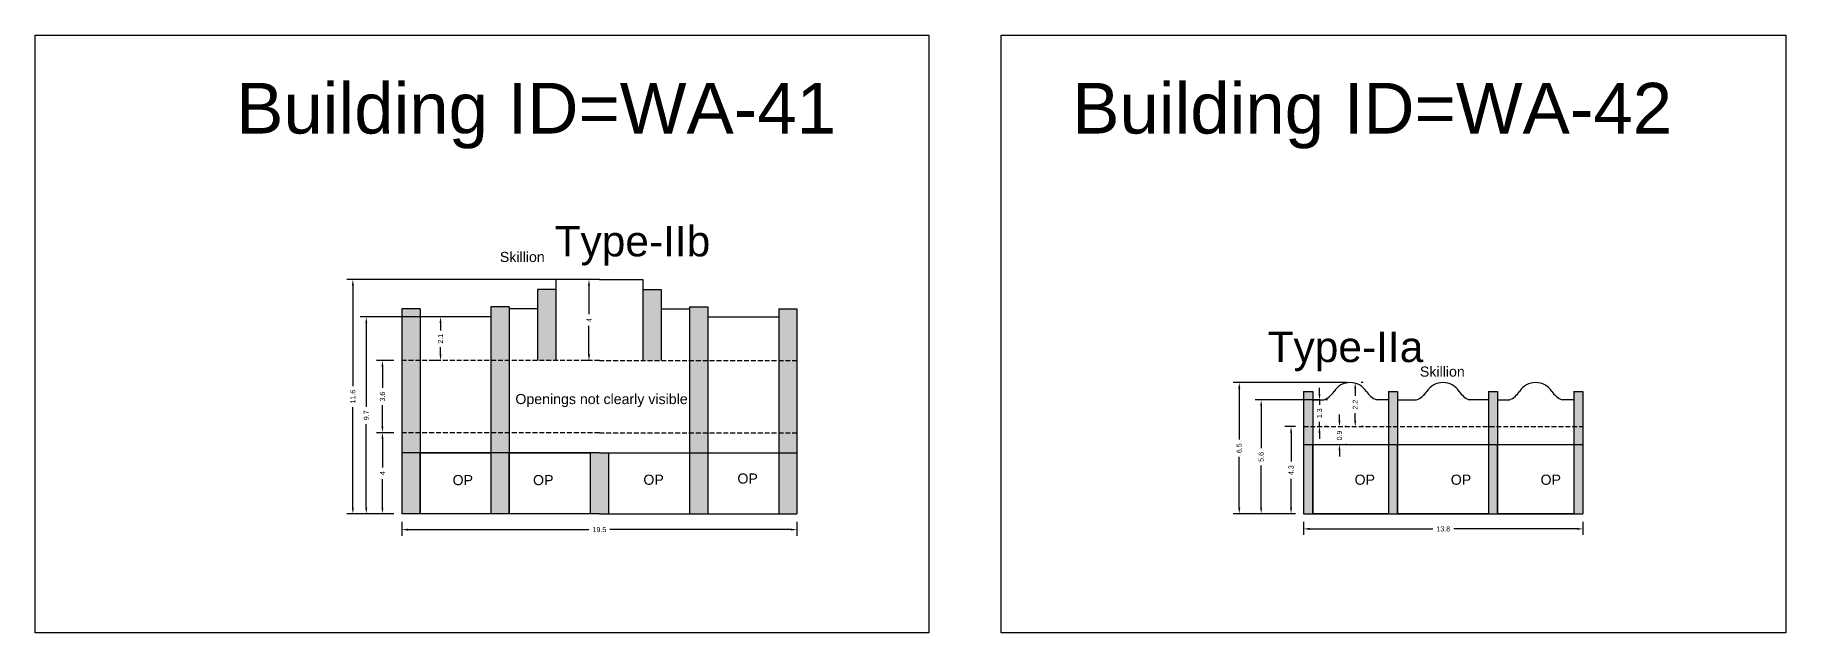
# Model space of a CAD drawing. Header units: metres. Extents: x 3416649 to 3417136, y -6712926 to -6712690.
# Drawn here: x 3416649.4 to 3416735.8, y -6712925.5 to -6712896 of the extents above; entities that cross this region are included whole.
import ezdxf

# ---------------------------------------------------------------- set-up
doc = ezdxf.new("R2010")
doc.units = ezdxf.units.M
doc.linetypes.add('ACAD_ISO02W100', pattern=[15, 12, -3])
doc.layers.add('Dotted', color=7, linetype='ACAD_ISO02W100', plot=False)
doc.styles.get("Standard").update_dxf_attribs({"font": 'arial.ttf'})
doc.dimstyles.new('ISO-25', dxfattribs={"dimtxt": 0.25, "dimasz": 0.3, "dimexe": 0.3, "dimexo": 0.4, "dimgap": 0.2, "dimtad": 0, "dimdec": 1, "dimdsep": 46, "dimtxsty": 'Standard', "dimcen": 2.5, "dimadec": 0, "dimazin": 0, "dimtfac": 1, "dimtdec": 1, "dimtmove": 0, "dimatfit": 3, "dimfxl": 1, "dimarcsym": 0})

msp = doc.modelspace()

# ---------------------------------------------------------------- texts
at = {"attachment_point": 1}
for s, heights, insert, char_height in [('Building ID=WA-41', [0.517], (3416659.314, -6712898.362), 2.5), ('Building ID=WA-42', [0.517], (3416700.573, -6712898.362), 2.5), ('Type-IIb', [0.517], (3416675.024, -6712905.423), 1.5), ('Skillion', [0], (3416672.325, -6712906.702), 0.5), ('Type-IIa ', [0.517], (3416710.21, -6712910.64), 1.5), ('Skillion', [0], (3416717.727, -6712912.359), 0.5), ('Openings not clearly visible', [0], (3416673.091, -6712913.713), 0.5), ('OP', [0], (3416669.991, -6712917.713), 0.5), ('OP', [0], (3416673.961, -6712917.713), 0.5), ('OP', [0], (3416679.407, -6712917.694), 0.5), ('OP', [0], (3416684.048, -6712917.636), 0.5), ('OP', [0], (3416714.503, -6712917.694), 0.5), ('OP', [0], (3416719.25, -6712917.694), 0.5), ('OP', [0], (3416723.681, -6712917.694), 0.5)]:
    msp.add_mtext_dynamic_manual_height_columns(s, width=67.86454, gutter_width=12.5, heights=heights, dxfattribs=dict(at, insert=insert, char_height=char_height))

# ---------------------------------------------------------------- blocks, each defined once
blk = doc.blocks.new('*D325')
at = {"color": 0, "lineweight": -2, "transparency": 16777216}
for p, q in [((3416667.086, -6712915.625), (3416666.23, -6712915.625)), ((3416666.53, -6712915.925), (3416666.53, -6712917.339)), ((3416666.53, -6712919.325), (3416666.53, -6712917.912)), ((3416667.086, -6712919.625), (3416666.23, -6712919.625))]:
    blk.add_line(p, q, dxfattribs=at)
at = {"color": 0, "transparency": 16777216}
for points in [[(3416666.48, -6712915.925), (3416666.58, -6712915.925), (3416666.53, -6712915.625)], [(3416666.48, -6712919.325), (3416666.58, -6712919.325), (3416666.53, -6712919.625)]]:
    blk.add_solid(points, dxfattribs=at)
at = {"layer": 'Defpoints', "color": 0, "transparency": 16777216}
for p in [(3416666.53, -6712915.625), (3416667.486, -6712915.625), (3416667.486, -6712919.625)]:
    blk.add_point(p, dxfattribs=at)
at = {"color": 0, "transparency": 16777216, "insert": (3416666.53, -6712917.625), "char_height": 0.25, "attachment_point": 5, "rotation": 90}
blk.add_mtext('4', dxfattribs=at)
blk = doc.blocks.new('*D326')
at = {"color": 0, "lineweight": -2, "transparency": 16777216}
for p, q in [((3416667.086, -6712912.065), (3416666.23, -6712912.065)), ((3416666.53, -6712912.365), (3416666.53, -6712913.418)), ((3416666.53, -6712915.325), (3416666.53, -6712914.273)), ((3416667.086, -6712915.625), (3416666.23, -6712915.625))]:
    blk.add_line(p, q, dxfattribs=at)
at = {"color": 0, "transparency": 16777216}
for points in [[(3416666.48, -6712912.365), (3416666.58, -6712912.365), (3416666.53, -6712912.065)], [(3416666.48, -6712915.325), (3416666.58, -6712915.325), (3416666.53, -6712915.625)]]:
    blk.add_solid(points, dxfattribs=at)
at = {"layer": 'Defpoints', "color": 0, "transparency": 16777216}
for p in [(3416666.53, -6712912.065), (3416667.486, -6712912.065), (3416667.486, -6712915.625)]:
    blk.add_point(p, dxfattribs=at)
at = {"color": 0, "transparency": 16777216, "insert": (3416666.53, -6712913.845), "char_height": 0.25, "attachment_point": 5, "rotation": 90}
blk.add_mtext('3.6', dxfattribs=at)
blk = doc.blocks.new('*D327')
at = {"color": 0, "lineweight": -2, "transparency": 16777216}
for p, q in [((3416668.996, -6712909.915), (3416665.433, -6712909.915)), ((3416665.733, -6712910.215), (3416665.733, -6712914.343)), ((3416665.733, -6712919.325), (3416665.733, -6712915.198)), ((3416667.086, -6712919.625), (3416665.433, -6712919.625))]:
    blk.add_line(p, q, dxfattribs=at)
at = {"color": 0, "transparency": 16777216}
for points in [[(3416665.683, -6712910.215), (3416665.783, -6712910.215), (3416665.733, -6712909.915)], [(3416665.683, -6712919.325), (3416665.783, -6712919.325), (3416665.733, -6712919.625)]]:
    blk.add_solid(points, dxfattribs=at)
at = {"layer": 'Defpoints', "color": 0, "transparency": 16777216}
for p in [(3416665.733, -6712909.915), (3416669.396, -6712909.915), (3416667.486, -6712919.625)]:
    blk.add_point(p, dxfattribs=at)
at = {"color": 0, "transparency": 16777216, "insert": (3416665.733, -6712914.77), "char_height": 0.25, "attachment_point": 5, "rotation": 90}
blk.add_mtext('9.7', dxfattribs=at)
blk = doc.blocks.new('*D328')
at = {"color": 0, "lineweight": -2, "transparency": 16777216}
for p, q in [((3416676.323, -6712908.065), (3416664.77, -6712908.065)), ((3416665.07, -6712908.365), (3416665.07, -6712913.333)), ((3416665.07, -6712919.325), (3416665.07, -6712914.358)), ((3416667.086, -6712919.625), (3416664.77, -6712919.625))]:
    blk.add_line(p, q, dxfattribs=at)
at = {"color": 0, "transparency": 16777216}
for points in [[(3416665.02, -6712908.365), (3416665.12, -6712908.365), (3416665.07, -6712908.065)], [(3416665.02, -6712919.325), (3416665.12, -6712919.325), (3416665.07, -6712919.625)]]:
    blk.add_solid(points, dxfattribs=at)
at = {"layer": 'Defpoints', "color": 0, "transparency": 16777216}
for p in [(3416665.07, -6712908.065), (3416676.723, -6712908.065), (3416667.486, -6712919.625)]:
    blk.add_point(p, dxfattribs=at)
at = {"color": 0, "transparency": 16777216, "insert": (3416665.07, -6712913.845), "char_height": 0.25, "attachment_point": 5, "rotation": 90}
blk.add_mtext('11.6', dxfattribs=at)
blk = doc.blocks.new('*D329')
at = {"color": 0, "lineweight": -2, "transparency": 16777216}
for p, q in [((3416667.486, -6712920.025), (3416667.486, -6712920.708)), ((3416686.986, -6712920.025), (3416686.986, -6712920.708)), ((3416667.786, -6712920.408), (3416676.722, -6712920.408)), ((3416686.686, -6712920.408), (3416677.75, -6712920.408))]:
    blk.add_line(p, q, dxfattribs=at)
at = {"color": 0, "transparency": 16777216}
for points in [[(3416667.786, -6712920.358), (3416667.786, -6712920.458), (3416667.486, -6712920.408)], [(3416686.686, -6712920.358), (3416686.686, -6712920.458), (3416686.986, -6712920.408)]]:
    blk.add_solid(points, dxfattribs=at)
at = {"layer": 'Defpoints', "color": 0, "transparency": 16777216}
for p in [(3416667.486, -6712919.625), (3416686.986, -6712919.625), (3416686.986, -6712920.408)]:
    blk.add_point(p, dxfattribs=at)
at = {"color": 0, "transparency": 16777216, "insert": (3416677.236, -6712920.408), "char_height": 0.25, "attachment_point": 5}
blk.add_mtext('19.5', dxfattribs=at)
blk = doc.blocks.new('*D330')
at = {"color": 0, "lineweight": -2, "transparency": 16777216}
for p, q in [((3416676.836, -6712908.065), (3416676.423, -6712908.065)), ((3416676.723, -6712908.365), (3416676.723, -6712909.779)), ((3416676.723, -6712911.765), (3416676.723, -6712910.352)), ((3416676.836, -6712912.065), (3416676.423, -6712912.065))]:
    blk.add_line(p, q, dxfattribs=at)
at = {"color": 0, "transparency": 16777216}
for points in [[(3416676.673, -6712908.365), (3416676.773, -6712908.365), (3416676.723, -6712908.065)], [(3416676.673, -6712911.765), (3416676.773, -6712911.765), (3416676.723, -6712912.065)]]:
    blk.add_solid(points, dxfattribs=at)
at = {"layer": 'Defpoints', "color": 0, "transparency": 16777216}
for p in [(3416676.723, -6712908.065), (3416677.236, -6712908.065), (3416677.236, -6712912.065)]:
    blk.add_point(p, dxfattribs=at)
at = {"color": 0, "transparency": 16777216, "insert": (3416676.723, -6712910.065), "char_height": 0.25, "attachment_point": 5, "rotation": 90}
blk.add_mtext('4', dxfattribs=at)
blk = doc.blocks.new('*D331')
at = {"color": 0, "lineweight": -2, "transparency": 16777216}
for p, q in [((3416669.306, -6712909.915), (3416669.096, -6712909.915)), ((3416669.396, -6712910.215), (3416669.396, -6712910.585)), ((3416669.396, -6712911.765), (3416669.396, -6712911.396)), ((3416669.306, -6712912.065), (3416669.096, -6712912.065))]:
    blk.add_line(p, q, dxfattribs=at)
at = {"color": 0, "transparency": 16777216}
for points in [[(3416669.346, -6712910.215), (3416669.446, -6712910.215), (3416669.396, -6712909.915)], [(3416669.346, -6712911.765), (3416669.446, -6712911.765), (3416669.396, -6712912.065)]]:
    blk.add_solid(points, dxfattribs=at)
at = {"layer": 'Defpoints', "color": 0, "transparency": 16777216}
for p in [(3416669.396, -6712909.915), (3416669.706, -6712909.915), (3416669.706, -6712912.065)]:
    blk.add_point(p, dxfattribs=at)
at = {"color": 0, "transparency": 16777216, "insert": (3416669.396, -6712910.99), "char_height": 0.25, "attachment_point": 5, "rotation": 90}
blk.add_mtext('2.1', dxfattribs=at)
blk = doc.blocks.new('*D332')
at = {"color": 0, "lineweight": -2, "transparency": 16777216}
for p, q in [((3416711.585, -6712915.325), (3416711.068, -6712915.325)), ((3416711.368, -6712915.625), (3416711.368, -6712917.043)), ((3416711.368, -6712919.325), (3416711.368, -6712917.908)), ((3416711.585, -6712919.625), (3416711.068, -6712919.625))]:
    blk.add_line(p, q, dxfattribs=at)
at = {"color": 0, "transparency": 16777216}
for points in [[(3416711.318, -6712915.625), (3416711.418, -6712915.625), (3416711.368, -6712915.325)], [(3416711.318, -6712919.325), (3416711.418, -6712919.325), (3416711.368, -6712919.625)]]:
    blk.add_solid(points, dxfattribs=at)
at = {"layer": 'Defpoints', "color": 0, "transparency": 16777216}
for p in [(3416711.368, -6712915.325), (3416711.985, -6712915.325), (3416711.985, -6712919.625)]:
    blk.add_point(p, dxfattribs=at)
at = {"color": 0, "transparency": 16777216, "insert": (3416711.368, -6712917.475), "char_height": 0.25, "attachment_point": 5, "rotation": 90}
blk.add_mtext('4.3', dxfattribs=at)
blk = doc.blocks.new('*D333')
at = {"color": 0, "lineweight": -2, "transparency": 16777216}
for p, q in [((3416714.935, -6712913.152), (3416714.835, -6712913.152)), ((3416714.535, -6712913.452), (3416714.535, -6712913.81)), ((3416714.535, -6712915.025), (3416714.535, -6712914.667)), ((3416714.935, -6712915.325), (3416714.835, -6712915.325))]:
    blk.add_line(p, q, dxfattribs=at)
at = {"color": 0, "transparency": 16777216}
for points in [[(3416714.485, -6712913.452), (3416714.585, -6712913.452), (3416714.535, -6712913.152)], [(3416714.485, -6712915.025), (3416714.585, -6712915.025), (3416714.535, -6712915.325)]]:
    blk.add_solid(points, dxfattribs=at)
at = {"layer": 'Defpoints', "color": 0, "transparency": 16777216}
for p in [(3416714.535, -6712913.152), (3416714.535, -6712915.325), (3416714.535, -6712915.325)]:
    blk.add_point(p, dxfattribs=at)
at = {"color": 0, "transparency": 16777216, "insert": (3416714.535, -6712914.239), "char_height": 0.25, "attachment_point": 5, "rotation": 90}
blk.add_mtext('2.2', dxfattribs=at)
blk = doc.blocks.new('*D334')
at = {"color": 0, "lineweight": -2, "transparency": 16777216}
for p, q in [((3416713.757, -6712915.025), (3416713.757, -6712914.725)), ((3416713.757, -6712915.325), (3416713.757, -6712915.337)), ((3416714.107, -6712915.325), (3416714.057, -6712915.325)), ((3416713.757, -6712916.203), (3416713.757, -6712916.192)), ((3416713.757, -6712916.503), (3416713.757, -6712916.803)), ((3416714.107, -6712916.203), (3416714.057, -6712916.203))]:
    blk.add_line(p, q, dxfattribs=at)
at = {"color": 0, "transparency": 16777216}
for points in [[(3416713.707, -6712915.025), (3416713.807, -6712915.025), (3416713.757, -6712915.325)], [(3416713.707, -6712916.503), (3416713.807, -6712916.503), (3416713.757, -6712916.203)]]:
    blk.add_solid(points, dxfattribs=at)
at = {"layer": 'Defpoints', "color": 0, "transparency": 16777216}
for p in [(3416713.707, -6712915.325), (3416713.757, -6712915.325), (3416713.707, -6712916.203)]:
    blk.add_point(p, dxfattribs=at)
at = {"color": 0, "transparency": 16777216, "insert": (3416713.757, -6712915.764), "char_height": 0.25, "attachment_point": 5, "rotation": 90}
blk.add_mtext('0.9', dxfattribs=at)
blk = doc.blocks.new('*D335')
at = {"color": 0, "lineweight": -2, "transparency": 16777216}
for p, q in [((3416711.985, -6712920.025), (3416711.985, -6712920.672)), ((3416725.775, -6712920.025), (3416725.775, -6712920.672)), ((3416712.285, -6712920.372), (3416718.367, -6712920.372)), ((3416725.475, -6712920.372), (3416719.393, -6712920.372))]:
    blk.add_line(p, q, dxfattribs=at)
at = {"color": 0, "transparency": 16777216}
for points in [[(3416712.285, -6712920.322), (3416712.285, -6712920.422), (3416711.985, -6712920.372)], [(3416725.475, -6712920.322), (3416725.475, -6712920.422), (3416725.775, -6712920.372)]]:
    blk.add_solid(points, dxfattribs=at)
at = {"layer": 'Defpoints', "color": 0, "transparency": 16777216}
for p in [(3416711.985, -6712919.625), (3416725.775, -6712919.625), (3416725.775, -6712920.372)]:
    blk.add_point(p, dxfattribs=at)
at = {"color": 0, "transparency": 16777216, "insert": (3416718.88, -6712920.372), "char_height": 0.25, "attachment_point": 5}
blk.add_mtext('13.8', dxfattribs=at)
blk = doc.blocks.new('*D336')
at = {"color": 0, "lineweight": -2, "transparency": 16777216}
for p, q in [((3416712.785, -6712914.011), (3416709.593, -6712914.011)), ((3416709.893, -6712914.311), (3416709.893, -6712916.391)), ((3416709.893, -6712919.325), (3416709.893, -6712917.246)), ((3416711.585, -6712919.625), (3416709.593, -6712919.625))]:
    blk.add_line(p, q, dxfattribs=at)
at = {"color": 0, "transparency": 16777216}
for points in [[(3416709.843, -6712914.311), (3416709.943, -6712914.311), (3416709.893, -6712914.011)], [(3416709.843, -6712919.325), (3416709.943, -6712919.325), (3416709.893, -6712919.625)]]:
    blk.add_solid(points, dxfattribs=at)
at = {"layer": 'Defpoints', "color": 0, "transparency": 16777216}
for p in [(3416709.893, -6712914.011), (3416713.185, -6712914.011), (3416711.985, -6712919.625)]:
    blk.add_point(p, dxfattribs=at)
at = {"color": 0, "transparency": 16777216, "insert": (3416709.893, -6712916.818), "char_height": 0.25, "attachment_point": 5, "rotation": 90}
blk.add_mtext('5.6', dxfattribs=at)
blk = doc.blocks.new('*D337')
at = {"color": 0, "lineweight": -2, "transparency": 16777216}
for p, q in [((3416714.135, -6712913.152), (3416708.512, -6712913.152)), ((3416708.812, -6712913.452), (3416708.812, -6712915.96)), ((3416708.812, -6712919.325), (3416708.812, -6712916.818)), ((3416711.585, -6712919.625), (3416708.512, -6712919.625))]:
    blk.add_line(p, q, dxfattribs=at)
at = {"color": 0, "transparency": 16777216}
for points in [[(3416708.762, -6712913.452), (3416708.862, -6712913.452), (3416708.812, -6712913.152)], [(3416708.762, -6712919.325), (3416708.862, -6712919.325), (3416708.812, -6712919.625)]]:
    blk.add_solid(points, dxfattribs=at)
at = {"layer": 'Defpoints', "color": 0, "transparency": 16777216}
for p in [(3416708.812, -6712913.152), (3416714.535, -6712913.152), (3416711.985, -6712919.625)]:
    blk.add_point(p, dxfattribs=at)
at = {"color": 0, "transparency": 16777216, "insert": (3416708.812, -6712916.389), "char_height": 0.25, "attachment_point": 5, "rotation": 90}
blk.add_mtext('6.5', dxfattribs=at)
blk = doc.blocks.new('*D338')
at = {"color": 0, "lineweight": -2, "transparency": 16777216}
for p, q in [((3416712.771, -6712913.711), (3416712.771, -6712913.411)), ((3416712.771, -6712914.011), (3416712.771, -6712914.252)), ((3416713.171, -6712914.011), (3416713.071, -6712914.011)), ((3416712.771, -6712915.325), (3416712.771, -6712915.084)), ((3416712.771, -6712915.625), (3416712.771, -6712915.925)), ((3416713.171, -6712915.325), (3416713.071, -6712915.325))]:
    blk.add_line(p, q, dxfattribs=at)
at = {"color": 0, "transparency": 16777216}
for points in [[(3416712.721, -6712913.711), (3416712.821, -6712913.711), (3416712.771, -6712914.011)], [(3416712.721, -6712915.625), (3416712.821, -6712915.625), (3416712.771, -6712915.325)]]:
    blk.add_solid(points, dxfattribs=at)
at = {"layer": 'Defpoints', "color": 0, "transparency": 16777216}
for p in [(3416712.771, -6712914.011), (3416712.771, -6712915.325), (3416712.771, -6712915.325)]:
    blk.add_point(p, dxfattribs=at)
at = {"color": 0, "transparency": 16777216, "insert": (3416712.771, -6712914.668), "char_height": 0.25, "attachment_point": 5, "rotation": 90}
blk.add_mtext('1.3', dxfattribs=at)

# ---------------------------------------------------------------- dimensions: what is measured, and where the dimension line sits
for base, p1, p2, picture, middle in [((3416665.07, -6712908.065), (3416667.486, -6712919.625), (3416676.723, -6712908.065), '*D328', (3416665.07, -6712913.845)), ((3416676.723, -6712908.065), (3416677.236, -6712912.065), (3416677.236, -6712908.065), '*D330', (3416676.723, -6712910.065)), ((3416665.733, -6712909.915), (3416667.486, -6712919.625), (3416669.396, -6712909.915), '*D327', (3416665.733, -6712914.77)), ((3416669.396148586, -6712909.915492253), (3416669.706477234, -6712912.065492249), (3416669.706477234, -6712909.91549225), '*D331', (3416669.396148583, -6712910.990492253)), ((3416666.53, -6712912.065), (3416667.486, -6712915.625), (3416667.486, -6712912.065), '*D326', (3416666.53, -6712913.845)), ((3416708.812, -6712913.152), (3416711.985, -6712919.625), (3416714.535, -6712913.152), '*D337', (3416708.812, -6712916.389)), ((3416714.535, -6712915.325), (3416714.535, -6712913.152), (3416714.535, -6712915.325), '*D333', (3416714.535, -6712914.239)), ((3416709.893, -6712914.011), (3416711.985, -6712919.625), (3416713.185, -6712914.011), '*D336', (3416709.893, -6712916.818)), ((3416713.757, -6712915.325), (3416713.707, -6712916.203), (3416713.707, -6712915.325), '*D334', (3416713.757, -6712915.764)), ((3416666.53, -6712915.625), (3416667.486, -6712919.625), (3416667.486, -6712915.625), '*D325', (3416666.53, -6712917.625)), ((3416711.368, -6712915.325), (3416711.985, -6712919.625), (3416711.985, -6712915.325), '*D332', (3416711.368, -6712917.475))]:
    dim = msp.add_linear_dim(base=base, p1=p1, p2=p2, angle=90, dimstyle='ISO-25')
    dim.commit()
    dim.dimension.update_dxf_attribs({"geometry": picture, "text_midpoint": middle})
dim = msp.add_linear_dim(base=(3416712.771, -6712915.325), p1=(3416712.771, -6712914.011), p2=(3416712.771, -6712915.325), angle=90, dimstyle='ISO-25')
dim.commit()
dim.dimension.update_dxf_attribs({"geometry": '*D338', "text_midpoint": (3416712.771, -6712914.668), "dimtype": 160})
for base, p1, p2, picture, middle in [((3416686.986, -6712920.408), (3416667.486, -6712919.625), (3416686.986, -6712919.625), '*D329', (3416677.236, -6712920.408)), ((3416725.775, -6712920.372), (3416711.985, -6712919.625), (3416725.775, -6712919.625), '*D335', (3416718.88, -6712920.372))]:
    dim = msp.add_linear_dim(base=base, p1=p1, p2=p2, dimstyle='ISO-25')
    dim.commit()
    dim.dimension.update_dxf_attribs({"geometry": picture, "text_midpoint": middle})

# ---------------------------------------------------------------- hatches: boundary and pattern name
h = msp.add_hatch(color=256)
h.dxf.hatch_style = 1
h.paths.add_polyline_path([(3416667.486, -6712909.515), (3416668.386, -6712909.515), (3416668.386, -6712912.065), (3416667.486, -6712912.065)])
h.paths.add_polyline_path([(3416667.486, -6712912.065), (3416668.386, -6712912.065), (3416668.386, -6712915.625), (3416667.486, -6712915.625)])
h.paths.add_polyline_path([(3416667.486, -6712915.625), (3416668.386, -6712915.625), (3416668.386, -6712916.625), (3416667.486, -6712916.625)])
h.paths.add_polyline_path([(3416667.486, -6712916.625), (3416668.386, -6712916.625), (3416668.386, -6712919.625), (3416667.486, -6712919.625)])
h.paths.add_polyline_path([(3416671.886, -6712916.625), (3416672.786, -6712916.625), (3416672.786, -6712919.625), (3416671.886, -6712919.625)])
h.paths.add_polyline_path([(3416671.886, -6712915.625), (3416672.786, -6712915.625), (3416672.786, -6712916.625), (3416671.886, -6712916.625)])
h.paths.add_polyline_path([(3416671.886, -6712912.065), (3416672.786, -6712912.065), (3416672.786, -6712915.625), (3416671.886, -6712915.625)])
h.paths.add_polyline_path([(3416671.886, -6712909.415), (3416672.786, -6712909.415), (3416672.786, -6712912.065), (3416671.886, -6712912.065)])
h.paths.add_polyline_path([(3416674.186, -6712908.565), (3416675.086, -6712908.565), (3416675.086, -6712912.065), (3416674.186, -6712912.065)])
h = msp.add_hatch(color=256)
h.dxf.hatch_style = 1
h.paths.add_polyline_path([(3416686.986, -6712909.515), (3416686.086, -6712909.515), (3416686.086, -6712912.065), (3416686.986, -6712912.065)])
h.paths.add_polyline_path([(3416686.986, -6712912.065), (3416686.086, -6712912.065), (3416686.086, -6712915.625), (3416686.986, -6712915.625)])
h.paths.add_polyline_path([(3416686.986, -6712915.625), (3416686.086, -6712915.625), (3416686.086, -6712916.625), (3416686.986, -6712916.625)])
h.paths.add_polyline_path([(3416686.986, -6712916.625), (3416686.086, -6712916.625), (3416686.086, -6712919.625), (3416686.986, -6712919.625)])
h.paths.add_polyline_path([(3416682.586, -6712916.625), (3416681.686, -6712916.625), (3416681.686, -6712919.625), (3416682.586, -6712919.625)])
h.paths.add_polyline_path([(3416682.586, -6712915.625), (3416681.686, -6712915.625), (3416681.686, -6712916.625), (3416682.586, -6712916.625)])
h.paths.add_polyline_path([(3416682.586, -6712912.065), (3416681.686, -6712912.065), (3416681.686, -6712915.625), (3416682.586, -6712915.625)])
h.paths.add_polyline_path([(3416682.586, -6712909.415), (3416681.686, -6712909.415), (3416681.686, -6712912.065), (3416682.586, -6712912.065)])
h.paths.add_polyline_path([(3416680.286, -6712908.565), (3416679.386, -6712908.565), (3416679.386, -6712912.065), (3416680.286, -6712912.065)])
h = msp.add_hatch(color=256)
h.dxf.hatch_style = 1
h.paths.add_polyline_path([(3416712.435, -6712913.587), (3416711.985, -6712913.587), (3416711.985, -6712915.325), (3416712.435, -6712915.325)])
h.paths.add_polyline_path([(3416712.435, -6712915.325), (3416711.985, -6712915.325), (3416711.985, -6712916.203), (3416712.435, -6712916.203)])
h.paths.add_polyline_path([(3416712.435, -6712916.203), (3416711.985, -6712916.203), (3416711.985, -6712919.625), (3416712.435, -6712919.625)])
h.paths.add_polyline_path([(3416716.619, -6712916.203), (3416716.169, -6712916.203), (3416716.169, -6712919.625), (3416716.619, -6712919.625)])
h.paths.add_polyline_path([(3416716.619, -6712915.325), (3416716.169, -6712915.325), (3416716.169, -6712916.203), (3416716.619, -6712916.203)])
h.paths.add_polyline_path([(3416716.619, -6712913.587), (3416716.169, -6712913.587), (3416716.169, -6712915.325), (3416716.619, -6712915.325)])
h.paths.add_polyline_path([(3416721.56, -6712913.587), (3416721.11, -6712913.587), (3416721.11, -6712915.325), (3416721.56, -6712915.325)])
h.paths.add_polyline_path([(3416721.56, -6712915.325), (3416721.11, -6712915.325), (3416721.11, -6712916.203), (3416721.56, -6712916.203)])
h.paths.add_polyline_path([(3416721.56, -6712916.203), (3416721.11, -6712916.203), (3416721.11, -6712919.625), (3416721.56, -6712919.625)])
h.paths.add_polyline_path([(3416725.775, -6712913.587), (3416725.325, -6712913.587), (3416725.325, -6712915.325), (3416725.775, -6712915.325)])
h.paths.add_polyline_path([(3416725.775, -6712915.325), (3416725.325, -6712915.325), (3416725.325, -6712916.203), (3416725.775, -6712916.203)])
h.paths.add_polyline_path([(3416725.775, -6712916.203), (3416725.325, -6712916.203), (3416725.325, -6712919.625), (3416725.775, -6712919.625)])
h = msp.add_hatch(color=256)
h.dxf.hatch_style = 1
h.paths.add_polyline_path([(3416677.686, -6712916.625), (3416677.236, -6712916.625), (3416676.786, -6712916.625), (3416676.786, -6712919.625), (3416677.236, -6712919.625), (3416677.686, -6712919.625)])

# ---------------------------------------------------------------- linework, layer by layer
for points in [[(3416649.386, -6712896.001), (3416693.489, -6712896.001), (3416693.489, -6712925.508), (3416649.386, -6712925.508)], [(3416697.063, -6712896.001), (3416735.792, -6712896.001), (3416735.792, -6712925.508), (3416697.063, -6712925.508)], [(3416668.386, -6712916.625), (3416671.886, -6712916.625), (3416671.886, -6712919.625), (3416668.386, -6712919.625)], [(3416672.786, -6712916.625), (3416676.786, -6712916.625), (3416676.786, -6712919.625), (3416672.786, -6712919.625)], [(3416712.435, -6712916.203), (3416716.169, -6712916.203), (3416716.169, -6712919.625), (3416712.435, -6712919.625)], [(3416716.619, -6712916.203), (3416721.11, -6712916.203), (3416721.11, -6712919.625), (3416716.619, -6712919.625)], [(3416721.56, -6712916.203), (3416725.325, -6712916.203), (3416725.325, -6712919.625), (3416721.56, -6712919.625)]]:
    msp.add_lwpolyline(points, close=True)
for points in [[(3416674.186, -6712908.565), (3416674.186, -6712912.065)], [(3416675.086, -6712908.565), (3416674.186, -6712908.565)], [(3416677.236, -6712908.065), (3416675.086, -6712908.065)], [(3416675.086, -6712908.065), (3416675.086, -6712912.065)], [(3416677.236, -6712908.065), (3416679.386, -6712908.065)], [(3416679.386, -6712908.065), (3416679.386, -6712912.065)], [(3416679.386, -6712908.565), (3416680.286, -6712908.565)], [(3416680.286, -6712908.565), (3416680.286, -6712912.065)], [(3416668.386, -6712909.515), (3416667.486, -6712909.515)], [(3416667.486, -6712909.515), (3416667.486, -6712919.625)], [(3416668.386, -6712909.515), (3416668.386, -6712919.625)], [(3416672.786, -6712909.415), (3416671.886, -6712909.415)], [(3416671.886, -6712909.415), (3416671.886, -6712919.625)], [(3416672.786, -6712909.415), (3416672.786, -6712919.625)], [(3416674.186, -6712909.515), (3416672.786, -6712909.515)], [(3416680.286, -6712909.515), (3416681.686, -6712909.515)], [(3416681.686, -6712909.415), (3416681.686, -6712919.625)], [(3416681.686, -6712909.415), (3416682.586, -6712909.415)], [(3416682.586, -6712909.415), (3416682.586, -6712919.625)], [(3416686.086, -6712909.515), (3416686.086, -6712919.625)], [(3416686.086, -6712909.515), (3416686.986, -6712909.515)], [(3416686.986, -6712909.515), (3416686.986, -6712919.625)], [(3416671.886, -6712909.915), (3416668.386, -6712909.915)], [(3416682.586, -6712909.915), (3416686.086, -6712909.915)], [(3416711.985, -6712913.587), (3416711.985, -6712919.625)], [(3416711.985, -6712913.587), (3416712.435, -6712913.587)], [(3416712.404, -6712914.011), (3416712.987, -6712914.011)], [(3416712.435, -6712913.587), (3416712.435, -6712919.625)], [(3416716.169, -6712914.011), (3416715.587, -6712914.011)], [(3416716.169, -6712913.587), (3416716.169, -6712919.625)], [(3416716.169, -6712913.587), (3416716.619, -6712913.587)], [(3416716.619, -6712913.587), (3416716.619, -6712919.625)], [(3416716.619, -6712914.011), (3416717.565, -6712914.011)], [(3416721.11, -6712914.011), (3416720.165, -6712914.011)], [(3416721.11, -6712913.587), (3416721.11, -6712919.625)], [(3416721.11, -6712913.587), (3416721.56, -6712913.587)], [(3416721.56, -6712913.587), (3416721.56, -6712919.625)], [(3416721.56, -6712914.011), (3416722.142, -6712914.011)], [(3416725.325, -6712914.011), (3416724.742, -6712914.011)], [(3416725.325, -6712913.587), (3416725.325, -6712919.625)], [(3416725.325, -6712913.587), (3416725.775, -6712913.587)], [(3416725.775, -6712913.587), (3416725.775, -6712919.625)], [(3416677.236, -6712916.625), (3416667.486, -6712916.625)], [(3416676.786, -6712916.625), (3416676.786, -6712919.625)], [(3416677.236, -6712916.625), (3416686.986, -6712916.625)], [(3416677.686, -6712916.625), (3416677.686, -6712919.625)], [(3416711.985, -6712916.203), (3416725.775, -6712916.203)], [(3416677.236, -6712919.625), (3416667.486, -6712919.625)], [(3416677.236, -6712919.625), (3416686.986, -6712919.625)], [(3416711.985, -6712919.625), (3416725.775, -6712919.625)]]:
    msp.add_lwpolyline(points)
for centre, radius, start, end in [((3416714.287, -6712914.095), 0.943, 32.26175, 147.73825), ((3416718.865, -6712914.095), 0.943, 32.26175, 147.73825), ((3416723.442, -6712914.095), 0.943, 32.26175, 147.73825), ((3416712.504, -6712912.92), 1.192, 293.87656, 325.73135), ((3416716.069, -6712912.92), 1.192, 214.26865, 246.12344), ((3416717.082, -6712912.92), 1.192, 293.87656, 325.73135), ((3416720.647, -6712912.92), 1.192, 214.26865, 246.12344), ((3416721.66, -6712912.92), 1.192, 293.87656, 325.73135), ((3416725.225, -6712912.92), 1.192, 214.26865, 246.12344)]:
    msp.add_arc(centre, radius, start, end)
at = {"layer": 'Dotted', "ltscale": 0.02}
for points in [[(3416677.236, -6712912.065), (3416667.486, -6712912.065)], [(3416677.236, -6712912.065), (3416686.986, -6712912.065)], [(3416677.236, -6712915.625), (3416667.486, -6712915.625)], [(3416677.236, -6712915.625), (3416686.986, -6712915.625)], [(3416711.985, -6712915.325), (3416725.775, -6712915.325)]]:
    msp.add_lwpolyline(points, dxfattribs=at)

msp.set_redraw_order([(e.dxf.handle, doc.entitydb.next_handle()) for e in msp.query("TEXT MTEXT ATTDEF DIMENSION ARC_DIMENSION")])  # texts and dimensions are drawn at this point

doc.saveas('drawing.dxf')
